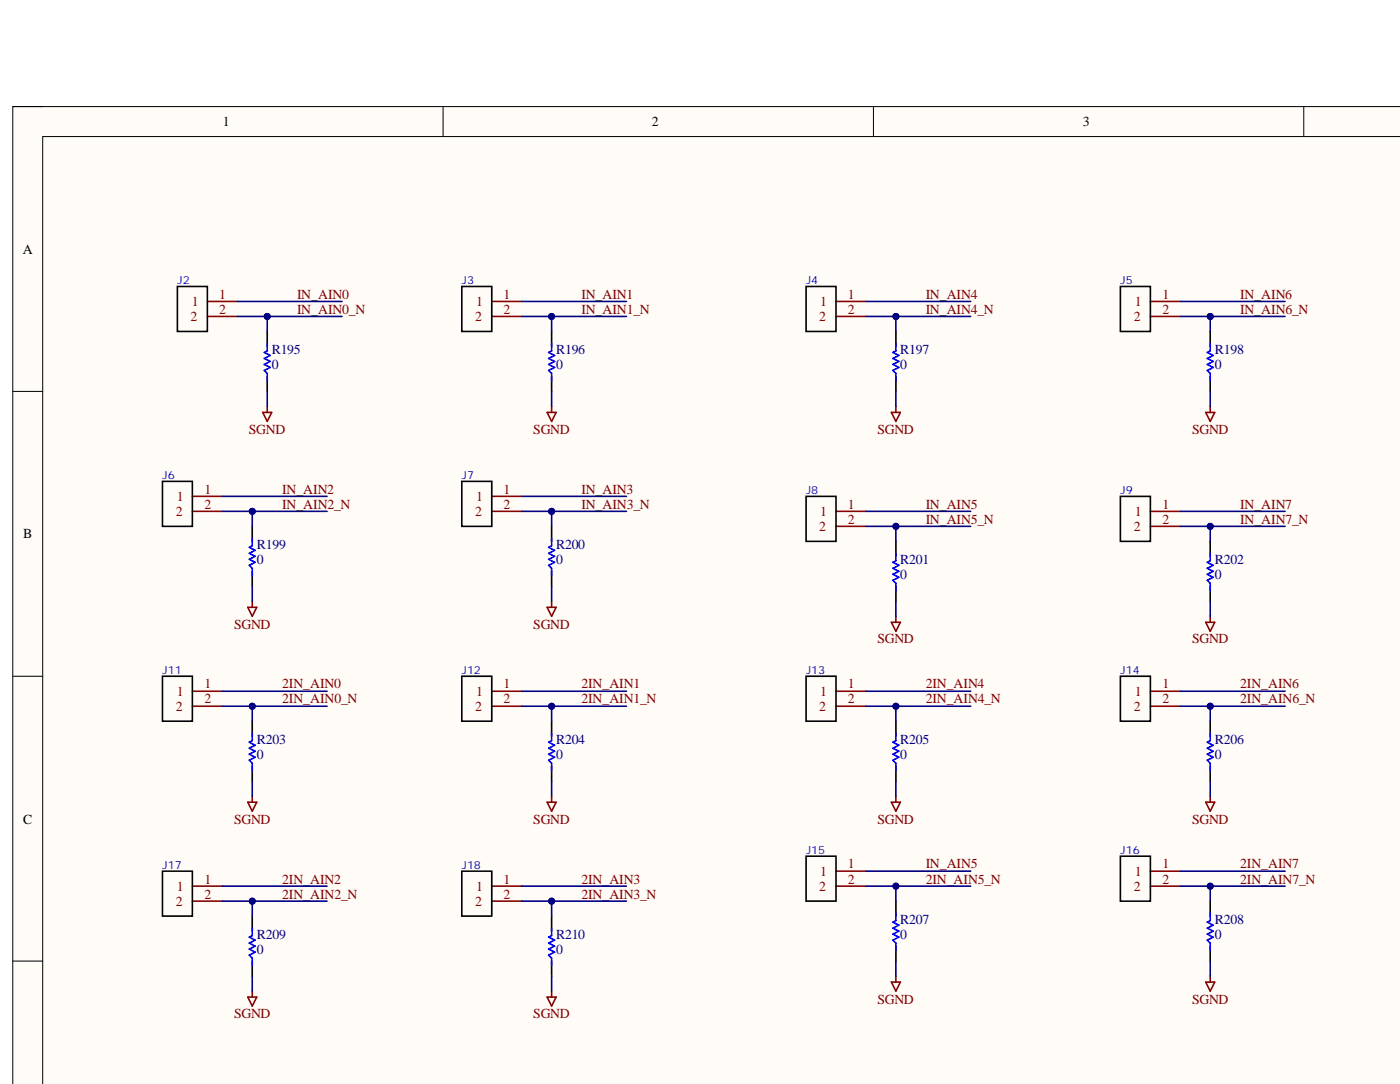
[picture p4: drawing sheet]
<svg xmlns="http://www.w3.org/2000/svg" width="223mm" height="173mm" viewBox="0 0 223 173" stroke-linecap="round" stroke-linejoin="round" font-family="sans-serif">
<defs><g id="words">
<g font-size="2.2">
<text x="35.6" y="20.1">1</text>
<text x="104" y="20.1">2</text>
<text x="172.7" y="20.1">3</text>
<text x="3.6" y="40.4">A</text>
<text x="3.7" y="85.8">B</text>
<text x="3.7" y="131.4">C</text>
</g>
<g font-size="2.2" fill="#800">
<text x="35" y="47.6">1</text>
<text x="80.3" y="47.6">1</text>
<text x="135.2" y="47.6">1</text>
<text x="185.4" y="47.6">1</text>
<text x="30.4" y="51.3">2</text>
<text x="30.6" y="48.8">1</text>
<text x="35" y="50.1">2</text>
<text x="75.8" y="51.3">2</text>
<text x="75.9" y="48.8">1</text>
<text x="80.3" y="50.1">2</text>
<text x="130.7" y="51.3">2</text>
<text x="130.8" y="48.8">1</text>
<text x="135.2" y="50.1">2</text>
<text x="180.9" y="51.3">2</text>
<text x="181" y="48.8">1</text>
<text x="185.4" y="50.1">2</text>
<text x="28" y="82.3">2</text>
<text x="28.2" y="79.9">1</text>
<text x="32.6" y="78.7">1</text>
<text x="32.6" y="81.1">2</text>
<text x="75.8" y="82.3">2</text>
<text x="75.9" y="79.9">1</text>
<text x="80.3" y="78.7">1</text>
<text x="80.3" y="81.1">2</text>
<text x="130.8" y="82.3">1</text>
<text x="135.2" y="81.1">1</text>
<text x="135.2" y="83.5">2</text>
<text x="181" y="82.3">1</text>
<text x="185.4" y="81.1">1</text>
<text x="185.4" y="83.5">2</text>
<text x="130.7" y="84.7">2</text>
<text x="180.9" y="84.7">2</text>
<text x="28" y="113.4">2</text>
<text x="28.2" y="111">1</text>
<text x="32.6" y="109.8">1</text>
<text x="32.6" y="112.2">2</text>
<text x="75.8" y="113.4">2</text>
<text x="75.9" y="111">1</text>
<text x="80.3" y="109.8">1</text>
<text x="80.3" y="112.2">2</text>
<text x="130.7" y="113.4">2</text>
<text x="130.8" y="111">1</text>
<text x="135.2" y="109.8">1</text>
<text x="135.2" y="112.2">2</text>
<text x="180.9" y="113.4">2</text>
<text x="181" y="111">1</text>
<text x="185.4" y="109.8">1</text>
<text x="185.4" y="112.2">2</text>
<text x="28.2" y="142.1">1</text>
<text x="32.6" y="140.9">1</text>
<text x="32.6" y="143.3">2</text>
<text x="75.9" y="142.1">1</text>
<text x="80.3" y="140.9">1</text>
<text x="80.3" y="143.3">2</text>
<text x="130.7" y="142.1">2</text>
<text x="130.8" y="139.6">1</text>
<text x="135.2" y="138.5">1</text>
<text x="135.2" y="140.9">2</text>
<text x="180.9" y="142.1">2</text>
<text x="181" y="139.6">1</text>
<text x="185.4" y="138.5">1</text>
<text x="185.4" y="140.9">2</text>
<text x="28" y="144.5">2</text>
<text x="75.8" y="144.5">2</text>
</g>
<g font-size="2.2" fill="#800000">
<text x="47.4" y="47.6">IN_AIN0</text>
<text x="92.7" y="47.6">IN_AIN1</text>
<text x="147.7" y="47.6">IN_AIN4</text>
<text x="197.8" y="47.6">IN_AIN6</text>
<text x="47.4" y="50.1">IN_AIN0_N</text>
<text x="92.7" y="50.1">IN_AIN1_N</text>
<text x="147.7" y="50.1">IN_AIN4_N</text>
<text x="197.8" y="50.1">IN_AIN6_N</text>
<text x="39.7" y="69.2">SGND</text>
<text x="85.1" y="69.2">SGND</text>
<text x="140" y="69.2">SGND</text>
<text x="190.1" y="69.2">SGND</text>
<text x="45" y="78.7">IN_AIN2</text>
<text x="45" y="81.1">IN_AIN2_N</text>
<text x="92.7" y="78.7">IN_AIN3</text>
<text x="92.7" y="81.1">IN_AIN3_N</text>
<text x="147.7" y="81.1">IN_AIN5</text>
<text x="147.7" y="83.5">IN_AIN5_N</text>
<text x="197.8" y="81.1">IN_AIN7</text>
<text x="197.8" y="83.5">IN_AIN7_N</text>
<text x="37.3" y="100.2">SGND</text>
<text x="85.1" y="100.2">SGND</text>
<text x="140" y="102.6">SGND</text>
<text x="190.1" y="102.6">SGND</text>
<text x="45" y="109.8">2IN_AIN0</text>
<text x="45" y="112.2">2IN_AIN0_N</text>
<text x="92.7" y="109.8">2IN_AIN1</text>
<text x="92.7" y="112.2">2IN_AIN1_N</text>
<text x="147.7" y="109.8">2IN_AIN4</text>
<text x="147.7" y="112.2">2IN_AIN4_N</text>
<text x="197.8" y="109.8">2IN_AIN6</text>
<text x="197.8" y="112.2">2IN_AIN6_N</text>
<text x="37.3" y="131.4">SGND</text>
<text x="85.1" y="131.4">SGND</text>
<text x="140" y="131.4">SGND</text>
<text x="190.1" y="131.4">SGND</text>
<text x="45" y="140.9">2IN_AIN2</text>
<text x="45" y="143.3">2IN_AIN2_N</text>
<text x="92.7" y="140.9">2IN_AIN3</text>
<text x="92.7" y="143.3">2IN_AIN3_N</text>
<text x="147.7" y="138.5">IN_AIN5</text>
<text x="147.7" y="140.9">2IN_AIN5_N</text>
<text x="197.8" y="138.5">2IN_AIN7</text>
<text x="197.8" y="140.9">2IN_AIN7_N</text>
<text x="140" y="160">SGND</text>
<text x="190.1" y="160">SGND</text>
<text x="37.3" y="162.4">SGND</text>
<text x="85.1" y="162.4">SGND</text>
</g>
<g font-size="2.2" fill="#000080">
<text x="43.3" y="58.9">0</text>
<text x="43.3" y="56.5">R195</text>
<text x="88.7" y="58.9">0</text>
<text x="88.7" y="56.5">R196</text>
<text x="143.6" y="58.9">0</text>
<text x="143.6" y="56.5">R197</text>
<text x="193.8" y="58.9">0</text>
<text x="193.8" y="56.5">R198</text>
<text x="41" y="90">0</text>
<text x="41" y="87.5">R199</text>
<text x="88.7" y="90">0</text>
<text x="88.7" y="87.5">R200</text>
<text x="143.6" y="90">R201</text>
<text x="193.8" y="90">R202</text>
<text x="143.6" y="92.4">0</text>
<text x="193.8" y="92.4">0</text>
<text x="41" y="118.7">R203</text>
<text x="88.7" y="118.7">R204</text>
<text x="143.6" y="118.7">R205</text>
<text x="193.8" y="118.7">R206</text>
<text x="41" y="121">0</text>
<text x="88.7" y="121">0</text>
<text x="143.6" y="121">0</text>
<text x="193.8" y="121">0</text>
<text x="41" y="149.7">R209</text>
<text x="88.7" y="149.7">R210</text>
<text x="143.6" y="149.7">0</text>
<text x="143.6" y="147.3">R207</text>
<text x="193.8" y="149.7">0</text>
<text x="193.8" y="147.3">R208</text>
<text x="41" y="152.1">0</text>
<text x="88.7" y="152.1">0</text>
</g>
<g font-size="1.8" fill="#00f">
<text x="28.3" y="45.3">J2</text>
<text x="73.7" y="45.3">J3</text>
<text x="128.6" y="45.3">J4</text>
<text x="178.7" y="45.3">J5</text>
<text x="25.9" y="76.5">J6</text>
<text x="73.7" y="76.5">J7</text>
<text x="128.6" y="78.8">J8</text>
<text x="178.7" y="78.8">J9</text>
<text x="25.9" y="107.5">J11</text>
<text x="73.7" y="107.5">J12</text>
<text x="128.6" y="107.5">J13</text>
<text x="178.7" y="107.5">J14</text>
<text x="128.6" y="136.2">J15</text>
<text x="178.7" y="136.2">J16</text>
<text x="25.9" y="138.5">J17</text>
<text x="73.7" y="138.5">J18</text>
</g>
</g></defs>
<path d="M2 17h221.4v155.9h-221.4z" fill-rule="evenodd" fill="#fffcf8"/>
<path d="M223.4 17h-221.4v155.9" fill="none" stroke="#000" stroke-width=".16"/>
<path d="M6.8 21.8h216.6v151.1h-216.6z" fill-rule="evenodd" fill="#fffcf8"/>
<path d="M2 17h4.8M70.7 17v4.8M139.3 17v4.8M208 17v4.8M223.4 21.8h-216.6v151.1M2 62.4h4.8M2 107.8h4.8M2 153.3h4.8" fill="none" stroke="#000" stroke-width=".16"/>
<g fill="none" stroke="#800" stroke-width=".25">
<path d="M33.1 48.1h4.7M33.1 50.5h4.7M78.4 48.1h4.8M78.4 50.5h4.8M133.3 48.1h4.8M133.3 50.5h4.8M183.5 48.1h4.8M183.5 50.5h4.8M30.7 79.2h4.8M78.4 79.2h4.8M30.7 81.5h4.8M78.4 81.5h4.8"/>
<path d="M133.3 81.5h4.8M133.3 83.9h4.8M183.5 81.5h4.8M183.5 83.9h4.8M30.7 110.2h4.8M30.7 112.6h4.8M78.4 110.2h4.8M78.4 112.6h4.8M133.3 110.2h4.8M133.3 112.6h4.8M183.5 110.2h4.8M183.5 112.6h4.8"/>
<path d="M133.3 138.9h4.8M183.5 138.9h4.8M30.7 141.3h4.8M30.7 143.7h4.8M78.4 141.3h4.8M78.4 143.7h4.8M133.3 141.3h4.8M183.5 141.3h4.8"/>
</g>
<g fill="none" stroke="#000" stroke-width=".25">
<path d="M28.3 45.7h4.8v7.2h-4.8zM42.6 52.9v2.3M73.7 45.7h4.7v7.2h-4.7zM88 52.9v2.3M128.6 45.7h4.7v7.2h-4.7zM142.9 52.9v2.3M178.7 45.7h4.8v7.2h-4.8zM193 52.9v2.4M25.9 76.8h4.8v7.1h-4.8zM42.6 60v2.4M73.7 76.8h4.7v7.1h-4.7zM88 60v2.4"/>
<path d="M128.6 79.2h4.7v7.1h-4.7zM142.9 60v2.4M178.7 79.2h4.8v7.1h-4.8zM193 60v2.4M40.2 83.9v2.4M40.2 91.1v2.4M88 83.9v2.4M88 91.1v2.4M142.9 86.3v2.4M142.9 93.5v2.4M193 86.3v2.4M193 93.5v2.4"/>
<path d="M25.9 107.8h4.8v7.2h-4.8zM40.2 115v2.4M73.7 107.8h4.7v7.2h-4.7zM88 115v2.4M128.6 107.8h4.7v7.2h-4.7zM142.9 115v2.4M178.7 107.8h4.8v7.2h-4.8zM193 115v2.4M25.9 138.9h4.8v7.2h-4.8zM40.2 122.2v2.4M73.7 138.9h4.7v7.2h-4.7zM88 122.2v2.4"/>
<path d="M128.6 136.5h4.7v7.2h-4.7zM142.9 122.2v2.4M178.7 136.5h4.8v7.2h-4.8zM193 122.2v2.4M40.2 146.1v2.4M40.2 153.3v2.4M88 146.1v2.4M88 153.3v2.4M142.9 143.7v2.4M142.9 150.9v2.4M193 143.7v2.4M193 150.9v2.4"/>
</g>
<g fill="none" stroke="#00f" stroke-width=".25">
<path d="M42.6 54.8v1.2l-.5 .2 1 .5-1 .5 1 .4-1 .5 1 .5-1 .5 .5 .4v1.2M88 54.8v1.2l-.5 .2 1 .5-1 .5 1 .4-1 .5 1 .5-1 .5 .5 .4v1.2M142.9 54.8v1.2l-.5 .2 1 .5-1 .5 1 .4-1 .5 1 .5-1 .5 .5 .4v1.2M193 54.8v1.2l-.4 .2 .9 .5-.9 .5 .9 .4-.9 .5 .9 .5-.9 .5 .4 .5v1.1M40.2 85.8v1.2l-.4 .3 .9 .5-.9 .4 .9 .5-.9 .5 .9 .5-.9 .4 .4 .5v1.2M88 85.8v1.2l-.5 .3 1 .5-1 .4 1 .5-1 .5 1 .5-1 .4 .5 .5v1.2M142.9 88.2v1.2l-.5 .3 1 .4-1 .5 1 .5-1 .5 1 .5-1 .4 .5 .5v1.2M193 88.2v1.2l-.4 .3 .9 .5-.9 .4 .9 .5-.9 .5 .9 .5-.9 .4 .4 .5v1.2M40.2 116.9v1.2l-.4 .3 .9 .4-.9 .5 .9 .5-.9 .5 .9 .5-.9 .4 .4 .5v1.2M88 116.9v1.2l-.5 .3 1 .4-1 .5 1 .5-1 .5 1 .5-1 .4 .5 .5v1.2M142.9 116.9v1.2l-.5 .3 1 .4-1 .5 1 .5-1 .5 1 .5-1 .4 .5 .5v1.2M193 116.9v1.2l-.4 .3 .9 .4-.9 .5 .9 .5-.9 .5 .9 .5-.9 .4 .4 .5v1.2"/>
<path d="M40.2 148v1.2l-.4 .2 .9 .5-.9 .5 .9 .5-.9 .4 .9 .5-.9 .5 .4 .5v1.2M88 148v1.2l-.5 .2 1 .5-1 .5 1 .5-1 .4 1 .5-1 .5 .5 .5v1.2M142.9 145.6v1.2l-.5 .2 1 .5-1 .5 1 .5-1 .5 1 .4-1 .5 .5 .5v1.2M193 145.6v1.2l-.4 .2 .9 .5-.9 .5 .9 .5-.9 .5 .9 .4-.9 .5 .4 .5v1.2"/>
</g>
<g fill="none" stroke="#800000" stroke-width=".25">
<path d="M41.9 65.8h1.4l-.7 1.4zM42.6 64.8v1M87.3 65.8h1.4l-.7 1.4zM88 64.8v1M142.2 65.8h1.4l-.7 1.4zM142.9 64.8v1M192.3 65.8h1.5l-.8 1.4zM193 64.8v1M39.5 96.8h1.5l-.8 1.5zM40.2 95.9v.9M87.3 96.8h1.4l-.7 1.5zM88 95.9v.9"/>
<path d="M142.2 99.2h1.4l-.7 1.5zM142.9 98.3v.9M192.3 99.2h1.5l-.8 1.5zM193 98.3v.9M39.5 127.9h1.5l-.8 1.5zM40.2 127v.9M87.3 127.9h1.4l-.7 1.5zM88 127v.9M142.2 127.9h1.4l-.7 1.5zM142.9 127v.9M192.3 127.9h1.5l-.8 1.5zM193 127v.9"/>
<path d="M39.5 159h1.5l-.8 1.4zM40.2 158v1M87.3 159h1.4l-.7 1.4zM88 158v1M142.2 156.6h1.4l-.7 1.4zM142.9 155.7v.9M192.3 156.6h1.5l-.8 1.5zM193 155.7v.9"/>
</g>
<path d="M37.8 50.5h16.8M37.8 48.1h16.8" fill="none" stroke="#000080" stroke-width=".25"/>
<circle cx="42.6" cy="50.5" r=".48" fill="#000080"/>
<circle cx="42.6" cy="50.5" r=".48" fill="none" stroke="#000080" stroke-width=".16"/>
<path d="M42.6 50.5v2.4" fill="none" stroke="#000080" stroke-width=".25"/>
<circle cx="42.6" cy="50.5" r=".48" fill="#000080"/>
<circle cx="42.6" cy="50.5" r=".48" fill="none" stroke="#000080" stroke-width=".16"/>
<path d="M35.5 79.2h16.7M42.6 62.4v2.4M35.5 81.5h16.7" fill="none" stroke="#000080" stroke-width=".25"/>
<circle cx="40.2" cy="81.5" r=".48" fill="#000080"/>
<circle cx="40.2" cy="81.5" r=".48" fill="none" stroke="#000080" stroke-width=".16"/>
<path d="M40.2 81.5v2.4" fill="none" stroke="#000080" stroke-width=".25"/>
<circle cx="40.2" cy="81.5" r=".48" fill="#000080"/>
<circle cx="40.2" cy="81.5" r=".48" fill="none" stroke="#000080" stroke-width=".16"/>
<path d="M40.2 93.5v2.4M35.5 112.6h16.7M35.5 110.2h16.7" fill="none" stroke="#000080" stroke-width=".25"/>
<circle cx="40.2" cy="112.6" r=".48" fill="#000080"/>
<circle cx="40.2" cy="112.6" r=".48" fill="none" stroke="#000080" stroke-width=".16"/>
<path d="M40.2 112.6v2.4" fill="none" stroke="#000080" stroke-width=".25"/>
<circle cx="40.2" cy="112.6" r=".48" fill="#000080"/>
<circle cx="40.2" cy="112.6" r=".48" fill="none" stroke="#000080" stroke-width=".16"/>
<path d="M40.2 124.6v2.4M35.5 143.7h16.7M35.5 141.3h16.7" fill="none" stroke="#000080" stroke-width=".25"/>
<circle cx="40.2" cy="143.7" r=".48" fill="#000080"/>
<circle cx="40.2" cy="143.7" r=".48" fill="none" stroke="#000080" stroke-width=".16"/>
<path d="M40.2 143.7v2.4" fill="none" stroke="#000080" stroke-width=".25"/>
<circle cx="40.2" cy="143.7" r=".48" fill="#000080"/>
<circle cx="40.2" cy="143.7" r=".48" fill="none" stroke="#000080" stroke-width=".16"/>
<path d="M83.2 50.5h16.7M83.2 48.1h16.7M40.2 155.7v2.3" fill="none" stroke="#000080" stroke-width=".25"/>
<circle cx="88" cy="50.5" r=".48" fill="#000080"/>
<circle cx="88" cy="50.5" r=".48" fill="none" stroke="#000080" stroke-width=".16"/>
<path d="M88 50.5v2.4" fill="none" stroke="#000080" stroke-width=".25"/>
<circle cx="88" cy="50.5" r=".48" fill="#000080"/>
<circle cx="88" cy="50.5" r=".48" fill="none" stroke="#000080" stroke-width=".16"/>
<path d="M83.2 79.2h16.7M88 62.4v2.4M83.2 81.5h16.7" fill="none" stroke="#000080" stroke-width=".25"/>
<circle cx="88" cy="81.5" r=".48" fill="#000080"/>
<circle cx="88" cy="81.5" r=".48" fill="none" stroke="#000080" stroke-width=".16"/>
<path d="M88 81.5v2.4" fill="none" stroke="#000080" stroke-width=".25"/>
<circle cx="88" cy="81.5" r=".48" fill="#000080"/>
<circle cx="88" cy="81.5" r=".48" fill="none" stroke="#000080" stroke-width=".16"/>
<path d="M88 93.5v2.4M83.2 112.6h16.7M83.2 110.2h16.7" fill="none" stroke="#000080" stroke-width=".25"/>
<circle cx="88" cy="112.6" r=".48" fill="#000080"/>
<circle cx="88" cy="112.6" r=".48" fill="none" stroke="#000080" stroke-width=".16"/>
<path d="M88 112.6v2.4" fill="none" stroke="#000080" stroke-width=".25"/>
<circle cx="88" cy="112.6" r=".48" fill="#000080"/>
<circle cx="88" cy="112.6" r=".48" fill="none" stroke="#000080" stroke-width=".16"/>
<path d="M88 124.6v2.4M83.2 143.7h16.7M83.2 141.3h16.7" fill="none" stroke="#000080" stroke-width=".25"/>
<circle cx="88" cy="143.7" r=".48" fill="#000080"/>
<circle cx="88" cy="143.7" r=".48" fill="none" stroke="#000080" stroke-width=".16"/>
<path d="M88 143.7v2.4" fill="none" stroke="#000080" stroke-width=".25"/>
<circle cx="88" cy="143.7" r=".48" fill="#000080"/>
<circle cx="88" cy="143.7" r=".48" fill="none" stroke="#000080" stroke-width=".16"/>
<path d="M138.1 50.5h16.7M138.1 48.1h16.7M88 155.7v2.3" fill="none" stroke="#000080" stroke-width=".25"/>
<circle cx="142.9" cy="50.5" r=".48" fill="#000080"/>
<circle cx="142.9" cy="50.5" r=".48" fill="none" stroke="#000080" stroke-width=".16"/>
<path d="M142.9 50.5v2.4" fill="none" stroke="#000080" stroke-width=".25"/>
<circle cx="142.9" cy="50.5" r=".48" fill="#000080"/>
<circle cx="142.9" cy="50.5" r=".48" fill="none" stroke="#000080" stroke-width=".16"/>
<path d="M142.9 62.4v2.4M138.1 83.9h16.7M138.1 81.5h16.7" fill="none" stroke="#000080" stroke-width=".25"/>
<circle cx="142.9" cy="83.9" r=".48" fill="#000080"/>
<circle cx="142.9" cy="83.9" r=".48" fill="none" stroke="#000080" stroke-width=".16"/>
<path d="M142.9 83.9v2.4" fill="none" stroke="#000080" stroke-width=".25"/>
<circle cx="142.9" cy="83.9" r=".48" fill="#000080"/>
<circle cx="142.9" cy="83.9" r=".48" fill="none" stroke="#000080" stroke-width=".16"/>
<path d="M142.9 95.9v2.4M138.1 112.6h16.7M138.1 110.2h16.7" fill="none" stroke="#000080" stroke-width=".25"/>
<circle cx="142.9" cy="112.6" r=".48" fill="#000080"/>
<circle cx="142.9" cy="112.6" r=".48" fill="none" stroke="#000080" stroke-width=".16"/>
<path d="M142.9 112.6v2.4" fill="none" stroke="#000080" stroke-width=".25"/>
<circle cx="142.9" cy="112.6" r=".48" fill="#000080"/>
<circle cx="142.9" cy="112.6" r=".48" fill="none" stroke="#000080" stroke-width=".16"/>
<path d="M138.1 138.9h16.7M142.9 124.6v2.4M138.1 141.3h16.7" fill="none" stroke="#000080" stroke-width=".25"/>
<circle cx="142.9" cy="141.3" r=".48" fill="#000080"/>
<circle cx="142.9" cy="141.3" r=".48" fill="none" stroke="#000080" stroke-width=".16"/>
<path d="M142.9 141.3v2.4" fill="none" stroke="#000080" stroke-width=".25"/>
<circle cx="142.9" cy="141.3" r=".48" fill="#000080"/>
<circle cx="142.9" cy="141.3" r=".48" fill="none" stroke="#000080" stroke-width=".16"/>
<path d="M188.3 50.5h16.7M188.3 48.1h16.7M142.9 153.3v2.4" fill="none" stroke="#000080" stroke-width=".25"/>
<circle cx="193" cy="50.5" r=".48" fill="#000080"/>
<circle cx="193" cy="50.5" r=".48" fill="none" stroke="#000080" stroke-width=".16"/>
<path d="M193 50.5v2.4" fill="none" stroke="#000080" stroke-width=".25"/>
<circle cx="193" cy="50.5" r=".48" fill="#000080"/>
<circle cx="193" cy="50.5" r=".48" fill="none" stroke="#000080" stroke-width=".16"/>
<path d="M193 62.4v2.4M188.3 83.9h16.7M188.3 81.5h16.7" fill="none" stroke="#000080" stroke-width=".25"/>
<circle cx="193" cy="83.9" r=".48" fill="#000080"/>
<circle cx="193" cy="83.9" r=".48" fill="none" stroke="#000080" stroke-width=".16"/>
<path d="M193 83.9v2.4" fill="none" stroke="#000080" stroke-width=".25"/>
<circle cx="193" cy="83.9" r=".48" fill="#000080"/>
<circle cx="193" cy="83.9" r=".48" fill="none" stroke="#000080" stroke-width=".16"/>
<path d="M193 95.9v2.4M188.3 112.6h16.7M188.3 110.2h16.7" fill="none" stroke="#000080" stroke-width=".25"/>
<circle cx="193" cy="112.6" r=".48" fill="#000080"/>
<circle cx="193" cy="112.6" r=".48" fill="none" stroke="#000080" stroke-width=".16"/>
<path d="M193 112.6v2.4" fill="none" stroke="#000080" stroke-width=".25"/>
<circle cx="193" cy="112.6" r=".48" fill="#000080"/>
<circle cx="193" cy="112.6" r=".48" fill="none" stroke="#000080" stroke-width=".16"/>
<path d="M188.3 138.9h16.7M193 124.6v2.4M188.3 141.3h16.7" fill="none" stroke="#000080" stroke-width=".25"/>
<circle cx="193" cy="141.3" r=".48" fill="#000080"/>
<circle cx="193" cy="141.3" r=".48" fill="none" stroke="#000080" stroke-width=".16"/>
<path d="M193 141.3v2.4" fill="none" stroke="#000080" stroke-width=".25"/>
<circle cx="193" cy="141.3" r=".48" fill="#000080"/>
<circle cx="193" cy="141.3" r=".48" fill="none" stroke="#000080" stroke-width=".16"/>
<path d="M193 153.3v2.4" fill="none" stroke="#000080" stroke-width=".25"/>
<use href="#words"/>
</svg>
